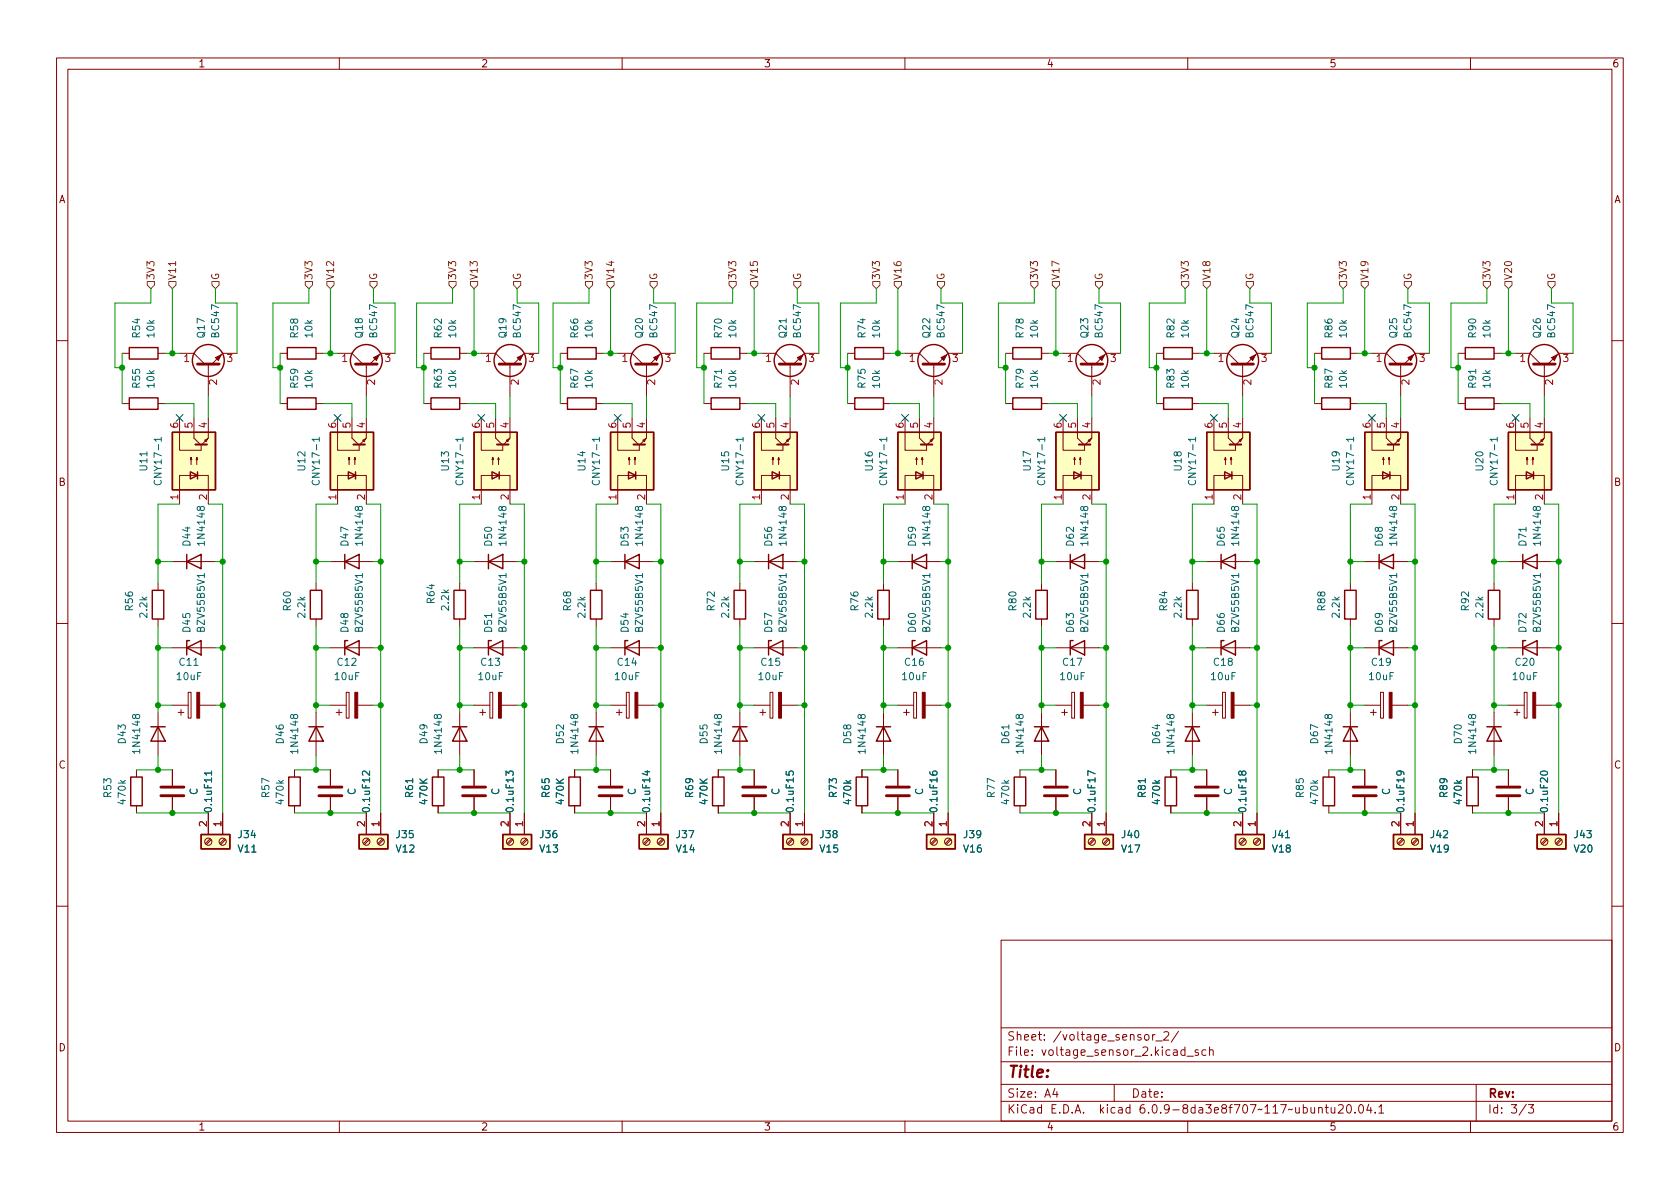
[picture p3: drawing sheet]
<svg xmlns="http://www.w3.org/2000/svg" width="297mm" height="210mm" viewBox="0 0 297 210" stroke-linecap="round" stroke-linejoin="round" font-family="sans-serif">
<defs><g id="words">
<text font-size="2.8" fill="#840000" x="178" y="190.6">Title:</text>
<g font-size="2.1" fill="#840000">
<text x="178" y="184">Sheet: /voltage_sensor_2/</text>
<text x="178" y="186.7">File: voltage_sensor_2.kicad_sch</text>
<text x="178" y="196.9">KiCad E.D.A. kicad 6.0.9-8da3e8f707~117~ubuntu20.04.1</text>
<text x="178" y="194.1">Size: A4</text>
<text x="200" y="194.1">Date:</text>
<text x="263" y="194.1">Rev:</text>
<text x="263" y="196.9">Id: 3/3</text>
</g>
<g font-size="1.8" fill="#840000">
<text x="35" y="11.9">1</text>
<text x="85" y="11.9">2</text>
<text x="135" y="11.9">3</text>
<text x="185" y="11.9">4</text>
<text x="235" y="11.9">5</text>
<text x="285" y="11.9">6</text>
<text x="10.3" y="35.9">A</text>
<text x="285.3" y="35.9">A</text>
<text x="10.3" y="85.9">B</text>
<text x="285.3" y="85.9">B</text>
<text x="10.3" y="135.9">C</text>
<text x="285.3" y="135.9">C</text>
<text x="10.3" y="185.9">D</text>
<text x="285.3" y="185.9">D</text>
<text x="35" y="199.9">1</text>
<text x="85" y="199.9">2</text>
<text x="135" y="199.9">3</text>
<text x="185" y="199.9">4</text>
<text x="235" y="199.9">5</text>
<text x="285" y="199.9">6</text>
</g>
<g font-size="1.8" fill="#725600">
<text x="27.3" y="49.6" transform="rotate(-90 27.3 49.6)">3V3</text>
<text x="31.1" y="49.6" transform="rotate(-90 31.1 49.6)">V11</text>
<text x="38.7" y="49.6" transform="rotate(-90 38.7 49.6)">G</text>
<text x="55.2" y="49.6" transform="rotate(-90 55.2 49.6)">3V3</text>
<text x="59.1" y="49.6" transform="rotate(-90 59.1 49.6)">V12</text>
<text x="66.7" y="49.6" transform="rotate(-90 66.7 49.6)">G</text>
<text x="80.6" y="49.6" transform="rotate(-90 80.6 49.6)">3V3</text>
<text x="84.5" y="49.6" transform="rotate(-90 84.5 49.6)">V13</text>
<text x="92.1" y="49.6" transform="rotate(-90 92.1 49.6)">G</text>
<text x="104.8" y="49.6" transform="rotate(-90 104.8 49.6)">3V3</text>
<text x="108.6" y="49.6" transform="rotate(-90 108.6 49.6)">V14</text>
<text x="116.2" y="49.6" transform="rotate(-90 116.2 49.6)">G</text>
<text x="130.2" y="49.6" transform="rotate(-90 130.2 49.6)">3V3</text>
<text x="134" y="49.6" transform="rotate(-90 134 49.6)">V15</text>
<text x="141.6" y="49.6" transform="rotate(-90 141.6 49.6)">G</text>
<text x="155.6" y="49.6" transform="rotate(-90 155.6 49.6)">3V3</text>
<text x="159.4" y="49.6" transform="rotate(-90 159.4 49.6)">V16</text>
<text x="167" y="49.6" transform="rotate(-90 167 49.6)">G</text>
<text x="183.5" y="49.6" transform="rotate(-90 183.5 49.6)">3V3</text>
<text x="187.3" y="49.6" transform="rotate(-90 187.3 49.6)">V17</text>
<text x="194.9" y="49.6" transform="rotate(-90 194.9 49.6)">G</text>
<text x="210.2" y="49.6" transform="rotate(-90 210.2 49.6)">3V3</text>
<text x="214" y="49.6" transform="rotate(-90 214 49.6)">V18</text>
<text x="221.6" y="49.6" transform="rotate(-90 221.6 49.6)">G</text>
<text x="238.1" y="49.6" transform="rotate(-90 238.1 49.6)">3V3</text>
<text x="241.9" y="49.6" transform="rotate(-90 241.9 49.6)">V19</text>
<text x="249.6" y="49.6" transform="rotate(-90 249.6 49.6)">G</text>
<text x="263.5" y="49.6" transform="rotate(-90 263.5 49.6)">3V3</text>
<text x="267.3" y="49.6" transform="rotate(-90 267.3 49.6)">V20</text>
<text x="275" y="49.6" transform="rotate(-90 275 49.6)">G</text>
</g>
<g font-size="1.8" fill="#006464">
<text x="24.8" y="59.6" transform="rotate(-90 24.8 59.6)">R54</text>
<text x="27.3" y="59.6" transform="rotate(-90 27.3 59.6)">10k</text>
<text x="36.2" y="59.7" transform="rotate(-90 36.2 59.7)">Q17</text>
<text x="38.7" y="59.5" transform="rotate(-90 38.7 59.5)">BC547</text>
<text x="52.7" y="59.6" transform="rotate(-90 52.7 59.6)">R58</text>
<text x="55.2" y="59.6" transform="rotate(-90 55.2 59.6)">10k</text>
<text x="64.1" y="59.7" transform="rotate(-90 64.1 59.7)">Q18</text>
<text x="66.7" y="59.5" transform="rotate(-90 66.7 59.5)">BC547</text>
<text x="78.1" y="59.6" transform="rotate(-90 78.1 59.6)">R62</text>
<text x="80.6" y="59.6" transform="rotate(-90 80.6 59.6)">10k</text>
<text x="89.5" y="59.7" transform="rotate(-90 89.5 59.7)">Q19</text>
<text x="92.1" y="59.5" transform="rotate(-90 92.1 59.5)">BC547</text>
<text x="102.2" y="59.6" transform="rotate(-90 102.2 59.6)">R66</text>
<text x="104.8" y="59.6" transform="rotate(-90 104.8 59.6)">10k</text>
<text x="113.7" y="59.7" transform="rotate(-90 113.7 59.7)">Q20</text>
<text x="116.2" y="59.5" transform="rotate(-90 116.2 59.5)">BC547</text>
<text x="127.6" y="59.6" transform="rotate(-90 127.6 59.6)">R70</text>
<text x="130.2" y="59.6" transform="rotate(-90 130.2 59.6)">10k</text>
<text x="139.1" y="59.7" transform="rotate(-90 139.1 59.7)">Q21</text>
<text x="141.6" y="59.5" transform="rotate(-90 141.6 59.5)">BC547</text>
<text x="153" y="59.6" transform="rotate(-90 153 59.6)">R74</text>
<text x="155.6" y="59.6" transform="rotate(-90 155.6 59.6)">10k</text>
<text x="164.5" y="59.7" transform="rotate(-90 164.5 59.7)">Q22</text>
<text x="167" y="59.5" transform="rotate(-90 167 59.5)">BC547</text>
<text x="181" y="59.6" transform="rotate(-90 181 59.6)">R78</text>
<text x="183.5" y="59.6" transform="rotate(-90 183.5 59.6)">10k</text>
<text x="192.4" y="59.7" transform="rotate(-90 192.4 59.7)">Q23</text>
<text x="194.9" y="59.5" transform="rotate(-90 194.9 59.5)">BC547</text>
<text x="207.6" y="59.6" transform="rotate(-90 207.6 59.6)">R82</text>
<text x="210.2" y="59.6" transform="rotate(-90 210.2 59.6)">10k</text>
<text x="219.1" y="59.7" transform="rotate(-90 219.1 59.7)">Q24</text>
<text x="221.6" y="59.5" transform="rotate(-90 221.6 59.5)">BC547</text>
<text x="235.6" y="59.6" transform="rotate(-90 235.6 59.6)">R86</text>
<text x="238.1" y="59.6" transform="rotate(-90 238.1 59.6)">10k</text>
<text x="247" y="59.7" transform="rotate(-90 247 59.7)">Q25</text>
<text x="249.6" y="59.5" transform="rotate(-90 249.6 59.5)">BC547</text>
<text x="261" y="59.6" transform="rotate(-90 261 59.6)">R90</text>
<text x="263.5" y="59.6" transform="rotate(-90 263.5 59.6)">10k</text>
<text x="272.4" y="59.7" transform="rotate(-90 272.4 59.7)">Q26</text>
<text x="275" y="59.5" transform="rotate(-90 275 59.5)">BC547</text>
<text x="24.8" y="68.5" transform="rotate(-90 24.8 68.5)">R55</text>
<text x="27.3" y="68.5" transform="rotate(-90 27.3 68.5)">10k</text>
<text x="52.7" y="68.5" transform="rotate(-90 52.7 68.5)">R59</text>
<text x="55.2" y="68.5" transform="rotate(-90 55.2 68.5)">10k</text>
<text x="78.1" y="68.5" transform="rotate(-90 78.1 68.5)">R63</text>
<text x="80.6" y="68.5" transform="rotate(-90 80.6 68.5)">10k</text>
<text x="102.2" y="68.5" transform="rotate(-90 102.2 68.5)">R67</text>
<text x="104.8" y="68.5" transform="rotate(-90 104.8 68.5)">10k</text>
<text x="127.6" y="68.5" transform="rotate(-90 127.6 68.5)">R71</text>
<text x="130.2" y="68.5" transform="rotate(-90 130.2 68.5)">10k</text>
<text x="153" y="68.5" transform="rotate(-90 153 68.5)">R75</text>
<text x="155.6" y="68.5" transform="rotate(-90 155.6 68.5)">10k</text>
<text x="181" y="68.5" transform="rotate(-90 181 68.5)">R79</text>
<text x="183.5" y="68.5" transform="rotate(-90 183.5 68.5)">10k</text>
<text x="207.6" y="68.5" transform="rotate(-90 207.6 68.5)">R83</text>
<text x="210.2" y="68.5" transform="rotate(-90 210.2 68.5)">10k</text>
<text x="235.6" y="68.5" transform="rotate(-90 235.6 68.5)">R87</text>
<text x="238.1" y="68.5" transform="rotate(-90 238.1 68.5)">10k</text>
<text x="261" y="68.5" transform="rotate(-90 261 68.5)">R91</text>
<text x="263.5" y="68.5" transform="rotate(-90 263.5 68.5)">10k</text>
<text x="26" y="83.2" transform="rotate(-90 26 83.2)">U11</text>
<text x="54" y="83.2" transform="rotate(-90 54 83.2)">U12</text>
<text x="79.4" y="83.2" transform="rotate(-90 79.4 83.2)">U13</text>
<text x="103.5" y="83.2" transform="rotate(-90 103.5 83.2)">U14</text>
<text x="128.9" y="83.2" transform="rotate(-90 128.9 83.2)">U15</text>
<text x="154.3" y="83.2" transform="rotate(-90 154.3 83.2)">U16</text>
<text x="182.2" y="83.2" transform="rotate(-90 182.2 83.2)">U17</text>
<text x="208.9" y="83.2" transform="rotate(-90 208.9 83.2)">U18</text>
<text x="236.9" y="83.2" transform="rotate(-90 236.9 83.2)">U19</text>
<text x="262.3" y="83.2" transform="rotate(-90 262.3 83.2)">U20</text>
<text x="28.6" y="85.2" transform="rotate(-90 28.6 85.2)">CNY17-1</text>
<text x="56.5" y="85.2" transform="rotate(-90 56.5 85.2)">CNY17-1</text>
<text x="81.9" y="85.2" transform="rotate(-90 81.9 85.2)">CNY17-1</text>
<text x="106" y="85.2" transform="rotate(-90 106 85.2)">CNY17-1</text>
<text x="131.4" y="85.2" transform="rotate(-90 131.4 85.2)">CNY17-1</text>
<text x="156.8" y="85.2" transform="rotate(-90 156.8 85.2)">CNY17-1</text>
<text x="184.8" y="85.2" transform="rotate(-90 184.8 85.2)">CNY17-1</text>
<text x="211.5" y="85.2" transform="rotate(-90 211.5 85.2)">CNY17-1</text>
<text x="239.4" y="85.2" transform="rotate(-90 239.4 85.2)">CNY17-1</text>
<text x="264.8" y="85.2" transform="rotate(-90 264.8 85.2)">CNY17-1</text>
<text x="33.7" y="96.5" transform="rotate(-90 33.7 96.5)">D44</text>
<text x="36.2" y="96.1" transform="rotate(-90 36.2 96.1)">1N4148</text>
<text x="61.6" y="96.5" transform="rotate(-90 61.6 96.5)">D47</text>
<text x="64.1" y="96.1" transform="rotate(-90 64.1 96.1)">1N4148</text>
<text x="87" y="96.5" transform="rotate(-90 87 96.5)">D50</text>
<text x="89.5" y="96.1" transform="rotate(-90 89.5 96.1)">1N4148</text>
<text x="111.1" y="96.5" transform="rotate(-90 111.1 96.5)">D53</text>
<text x="113.7" y="96.1" transform="rotate(-90 113.7 96.1)">1N4148</text>
<text x="136.5" y="96.5" transform="rotate(-90 136.5 96.5)">D56</text>
<text x="139.1" y="96.1" transform="rotate(-90 139.1 96.1)">1N4148</text>
<text x="161.9" y="96.5" transform="rotate(-90 161.9 96.5)">D59</text>
<text x="164.5" y="96.1" transform="rotate(-90 164.5 96.1)">1N4148</text>
<text x="189.9" y="96.5" transform="rotate(-90 189.9 96.5)">D62</text>
<text x="192.4" y="96.1" transform="rotate(-90 192.4 96.1)">1N4148</text>
<text x="216.5" y="96.5" transform="rotate(-90 216.5 96.5)">D65</text>
<text x="219.1" y="96.1" transform="rotate(-90 219.1 96.1)">1N4148</text>
<text x="244.5" y="96.5" transform="rotate(-90 244.5 96.5)">D68</text>
<text x="247" y="96.1" transform="rotate(-90 247 96.1)">1N4148</text>
<text x="269.9" y="96.5" transform="rotate(-90 269.9 96.5)">D71</text>
<text x="272.4" y="96.1" transform="rotate(-90 272.4 96.1)">1N4148</text>
<text x="23.5" y="107.9" transform="rotate(-90 23.5 107.9)">R56</text>
<text x="51.4" y="107.9" transform="rotate(-90 51.4 107.9)">R60</text>
<text x="76.8" y="106.6" transform="rotate(-90 76.8 106.6)">R64</text>
<text x="79.4" y="107.8" transform="rotate(-90 79.4 107.8)">2.2k</text>
<text x="101" y="107.9" transform="rotate(-90 101 107.9)">R68</text>
<text x="126.4" y="107.9" transform="rotate(-90 126.4 107.9)">R72</text>
<text x="151.8" y="107.9" transform="rotate(-90 151.8 107.9)">R76</text>
<text x="179.7" y="107.9" transform="rotate(-90 179.7 107.9)">R80</text>
<text x="206.4" y="107.9" transform="rotate(-90 206.4 107.9)">R84</text>
<text x="234.3" y="107.9" transform="rotate(-90 234.3 107.9)">R88</text>
<text x="259.7" y="107.9" transform="rotate(-90 259.7 107.9)">R92</text>
<text x="26" y="109.1" transform="rotate(-90 26 109.1)">2.2k</text>
<text x="33.7" y="111.7" transform="rotate(-90 33.7 111.7)">D45</text>
<text x="36.2" y="111.5" transform="rotate(-90 36.2 111.5)">BZV55B5V1</text>
<text x="54" y="109.1" transform="rotate(-90 54 109.1)">2.2k</text>
<text x="61.6" y="111.7" transform="rotate(-90 61.6 111.7)">D48</text>
<text x="64.1" y="111.5" transform="rotate(-90 64.1 111.5)">BZV55B5V1</text>
<text x="87" y="111.7" transform="rotate(-90 87 111.7)">D51</text>
<text x="89.5" y="111.5" transform="rotate(-90 89.5 111.5)">BZV55B5V1</text>
<text x="103.5" y="109.1" transform="rotate(-90 103.5 109.1)">2.2k</text>
<text x="111.1" y="111.7" transform="rotate(-90 111.1 111.7)">D54</text>
<text x="113.7" y="111.5" transform="rotate(-90 113.7 111.5)">BZV55B5V1</text>
<text x="128.9" y="109.1" transform="rotate(-90 128.9 109.1)">2.2k</text>
<text x="136.5" y="111.7" transform="rotate(-90 136.5 111.7)">D57</text>
<text x="139.1" y="111.5" transform="rotate(-90 139.1 111.5)">BZV55B5V1</text>
<text x="154.3" y="109.1" transform="rotate(-90 154.3 109.1)">2.2k</text>
<text x="161.9" y="111.7" transform="rotate(-90 161.9 111.7)">D60</text>
<text x="164.5" y="111.5" transform="rotate(-90 164.5 111.5)">BZV55B5V1</text>
<text x="182.2" y="109.1" transform="rotate(-90 182.2 109.1)">2.2k</text>
<text x="189.9" y="111.7" transform="rotate(-90 189.9 111.7)">D63</text>
<text x="192.4" y="111.5" transform="rotate(-90 192.4 111.5)">BZV55B5V1</text>
<text x="208.9" y="109.1" transform="rotate(-90 208.9 109.1)">2.2k</text>
<text x="216.5" y="111.7" transform="rotate(-90 216.5 111.7)">D66</text>
<text x="219.1" y="111.5" transform="rotate(-90 219.1 111.5)">BZV55B5V1</text>
<text x="236.9" y="109.1" transform="rotate(-90 236.9 109.1)">2.2k</text>
<text x="244.5" y="111.7" transform="rotate(-90 244.5 111.7)">D69</text>
<text x="247" y="111.5" transform="rotate(-90 247 111.5)">BZV55B5V1</text>
<text x="262.3" y="109.1" transform="rotate(-90 262.3 109.1)">2.2k</text>
<text x="269.9" y="111.7" transform="rotate(-90 269.9 111.7)">D72</text>
<text x="272.4" y="111.5" transform="rotate(-90 272.4 111.5)">BZV55B5V1</text>
<text x="31.8" y="117.7">C11</text>
<text x="59.7" y="117.7">C12</text>
<text x="85.1" y="117.7">C13</text>
<text x="109.2" y="117.7">C14</text>
<text x="134.6" y="117.7">C15</text>
<text x="160" y="117.7">C16</text>
<text x="188" y="117.7">C17</text>
<text x="214.7" y="117.7">C18</text>
<text x="242.6" y="117.7">C19</text>
<text x="268" y="117.7">C20</text>
<text x="31.3" y="120.3">10uF</text>
<text x="59.3" y="120.3">10uF</text>
<text x="84.7" y="120.3">10uF</text>
<text x="108.8" y="120.3">10uF</text>
<text x="134.2" y="120.3">10uF</text>
<text x="159.6" y="120.3">10uF</text>
<text x="187.5" y="120.3">10uF</text>
<text x="214.2" y="120.3">10uF</text>
<text x="242.2" y="120.3">10uF</text>
<text x="267.6" y="120.3">10uF</text>
<text x="22.2" y="131.4" transform="rotate(-90 22.2 131.4)">D43</text>
<text x="50.2" y="131.4" transform="rotate(-90 50.2 131.4)">D46</text>
<text x="75.6" y="131.4" transform="rotate(-90 75.6 131.4)">D49</text>
<text x="99.7" y="131.4" transform="rotate(-90 99.7 131.4)">D52</text>
<text x="125.1" y="131.4" transform="rotate(-90 125.1 131.4)">D55</text>
<text x="150.5" y="131.4" transform="rotate(-90 150.5 131.4)">D58</text>
<text x="178.4" y="131.4" transform="rotate(-90 178.4 131.4)">D61</text>
<text x="205.1" y="131.4" transform="rotate(-90 205.1 131.4)">D64</text>
<text x="233" y="131.4" transform="rotate(-90 233 131.4)">D67</text>
<text x="258.4" y="131.4" transform="rotate(-90 258.4 131.4)">D70</text>
<text x="24.8" y="132.9" transform="rotate(-90 24.8 132.9)">1N4148</text>
<text x="52.7" y="132.9" transform="rotate(-90 52.7 132.9)">1N4148</text>
<text x="78.1" y="132.9" transform="rotate(-90 78.1 132.9)">1N4148</text>
<text x="102.2" y="132.9" transform="rotate(-90 102.2 132.9)">1N4148</text>
<text x="127.6" y="132.9" transform="rotate(-90 127.6 132.9)">1N4148</text>
<text x="153" y="132.9" transform="rotate(-90 153 132.9)">1N4148</text>
<text x="181" y="132.9" transform="rotate(-90 181 132.9)">1N4148</text>
<text x="207.6" y="132.9" transform="rotate(-90 207.6 132.9)">1N4148</text>
<text x="235.6" y="132.9" transform="rotate(-90 235.6 132.9)">1N4148</text>
<text x="261" y="132.9" transform="rotate(-90 261 132.9)">1N4148</text>
<text x="19.7" y="140.9" transform="rotate(-90 19.7 140.9)">R53</text>
<text x="22.2" y="142" transform="rotate(-90 22.2 142)">470k</text>
<text x="34.9" y="140.6" transform="rotate(-90 34.9 140.6)">C</text>
<text x="37.5" y="143.2" transform="rotate(-90 37.5 143.2)">0.1uF11</text>
<text x="47.6" y="140.9" transform="rotate(-90 47.6 140.9)">R57</text>
<text x="50.2" y="142" transform="rotate(-90 50.2 142)">470k</text>
<text x="62.9" y="140.6" transform="rotate(-90 62.9 140.6)">C</text>
<text x="65.4" y="143.2" transform="rotate(-90 65.4 143.2)">0.1uF12</text>
<text x="73" y="140.9" transform="rotate(-90 73 140.9)">R61</text>
<text x="75.6" y="142.1" transform="rotate(-90 75.6 142.1)">470K</text>
<text x="88.3" y="140.6" transform="rotate(-90 88.3 140.6)">C</text>
<text x="90.8" y="143.2" transform="rotate(-90 90.8 143.2)">0.1uF13</text>
<text x="97.2" y="140.9" transform="rotate(-90 97.2 140.9)">R65</text>
<text x="99.7" y="142.1" transform="rotate(-90 99.7 142.1)">470K</text>
<text x="112.4" y="140.6" transform="rotate(-90 112.4 140.6)">C</text>
<text x="114.9" y="143.2" transform="rotate(-90 114.9 143.2)">0.1uF14</text>
<text x="122.6" y="140.9" transform="rotate(-90 122.6 140.9)">R69</text>
<text x="125.1" y="142.1" transform="rotate(-90 125.1 142.1)">470K</text>
<text x="137.8" y="140.6" transform="rotate(-90 137.8 140.6)">C</text>
<text x="140.3" y="143.2" transform="rotate(-90 140.3 143.2)">0.1uF15</text>
<text x="148" y="140.9" transform="rotate(-90 148 140.9)">R73</text>
<text x="150.5" y="142" transform="rotate(-90 150.5 142)">470k</text>
<text x="163.2" y="140.6" transform="rotate(-90 163.2 140.6)">C</text>
<text x="165.7" y="143.2" transform="rotate(-90 165.7 143.2)">0.1uF16</text>
<text x="175.9" y="140.9" transform="rotate(-90 175.9 140.9)">R77</text>
<text x="178.4" y="142" transform="rotate(-90 178.4 142)">470k</text>
<text x="191.1" y="140.6" transform="rotate(-90 191.1 140.6)">C</text>
<text x="193.7" y="143.2" transform="rotate(-90 193.7 143.2)">0.1uF17</text>
<text x="202.6" y="140.9" transform="rotate(-90 202.6 140.9)">R81</text>
<text x="205.1" y="142" transform="rotate(-90 205.1 142)">470k</text>
<text x="217.8" y="140.6" transform="rotate(-90 217.8 140.6)">C</text>
<text x="220.3" y="143.2" transform="rotate(-90 220.3 143.2)">0.1uF18</text>
<text x="230.5" y="140.9" transform="rotate(-90 230.5 140.9)">R85</text>
<text x="233" y="142" transform="rotate(-90 233 142)">470k</text>
<text x="245.7" y="140.6" transform="rotate(-90 245.7 140.6)">C</text>
<text x="248.3" y="143.2" transform="rotate(-90 248.3 143.2)">0.1uF19</text>
<text x="255.9" y="140.9" transform="rotate(-90 255.9 140.9)">R89</text>
<text x="258.4" y="142" transform="rotate(-90 258.4 142)">470k</text>
<text x="271.1" y="140.6" transform="rotate(-90 271.1 140.6)">C</text>
<text x="273.7" y="143.2" transform="rotate(-90 273.7 143.2)">0.1uF20</text>
<text x="42.2" y="148.2">J34</text>
<text x="70.1" y="148.2">J35</text>
<text x="95.5" y="148.2">J36</text>
<text x="119.7" y="148.2">J37</text>
<text x="145.1" y="148.2">J38</text>
<text x="170.5" y="148.2">J39</text>
<text x="198.4" y="148.2">J40</text>
<text x="225.1" y="148.2">J41</text>
<text x="253" y="148.2">J42</text>
<text x="278.4" y="148.2">J43</text>
<text x="42.2" y="150.7">V11</text>
<text x="70.1" y="150.7">V12</text>
<text x="95.5" y="150.7">V13</text>
<text x="119.6" y="150.7">V14</text>
<text x="145" y="150.7">V15</text>
<text x="170.4" y="150.7">V16</text>
<text x="198.4" y="150.7">V17</text>
<text x="225" y="150.7">V18</text>
<text x="253" y="150.7">V19</text>
<text x="278.4" y="150.7">V20</text>
</g>
<g font-size="1.8" fill="#a90000">
<text x="32.5" y="64">1</text>
<text x="40.1" y="64">3</text>
<text x="60.5" y="64">1</text>
<text x="68.1" y="64">3</text>
<text x="85.9" y="64">1</text>
<text x="93.5" y="64">3</text>
<text x="110" y="64">1</text>
<text x="117.6" y="64">3</text>
<text x="135.4" y="64">1</text>
<text x="143" y="64">3</text>
<text x="160.8" y="64">1</text>
<text x="168.4" y="64">3</text>
<text x="188.7" y="64">1</text>
<text x="196.4" y="64">3</text>
<text x="215.4" y="64">1</text>
<text x="223" y="64">3</text>
<text x="243.3" y="64">1</text>
<text x="251" y="64">3</text>
<text x="268.7" y="64">1</text>
<text x="276.4" y="64">3</text>
<text x="38.4" y="68.1" transform="rotate(-90 38.4 68.1)">2</text>
<text x="66.3" y="68.1" transform="rotate(-90 66.3 68.1)">2</text>
<text x="91.7" y="68.1" transform="rotate(-90 91.7 68.1)">2</text>
<text x="115.8" y="68.1" transform="rotate(-90 115.8 68.1)">2</text>
<text x="141.2" y="68.1" transform="rotate(-90 141.2 68.1)">2</text>
<text x="166.6" y="68.1" transform="rotate(-90 166.6 68.1)">2</text>
<text x="194.6" y="68.1" transform="rotate(-90 194.6 68.1)">2</text>
<text x="221.2" y="68.1" transform="rotate(-90 221.2 68.1)">2</text>
<text x="249.2" y="68.1" transform="rotate(-90 249.2 68.1)">2</text>
<text x="274.6" y="68.1" transform="rotate(-90 274.6 68.1)">2</text>
<text x="31.5" y="75.7" transform="rotate(-90 31.5 75.7)">6</text>
<text x="34" y="75.7" transform="rotate(-90 34 75.7)">5</text>
<text x="36.6" y="75.7" transform="rotate(-90 36.6 75.7)">4</text>
<text x="59.4" y="75.7" transform="rotate(-90 59.4 75.7)">6</text>
<text x="62" y="75.7" transform="rotate(-90 62 75.7)">5</text>
<text x="64.5" y="75.7" transform="rotate(-90 64.5 75.7)">4</text>
<text x="84.8" y="75.7" transform="rotate(-90 84.8 75.7)">6</text>
<text x="87.4" y="75.7" transform="rotate(-90 87.4 75.7)">5</text>
<text x="89.9" y="75.7" transform="rotate(-90 89.9 75.7)">4</text>
<text x="109" y="75.7" transform="rotate(-90 109 75.7)">6</text>
<text x="111.5" y="75.7" transform="rotate(-90 111.5 75.7)">5</text>
<text x="114" y="75.7" transform="rotate(-90 114 75.7)">4</text>
<text x="134.4" y="75.7" transform="rotate(-90 134.4 75.7)">6</text>
<text x="136.9" y="75.7" transform="rotate(-90 136.9 75.7)">5</text>
<text x="139.4" y="75.7" transform="rotate(-90 139.4 75.7)">4</text>
<text x="159.8" y="75.7" transform="rotate(-90 159.8 75.7)">6</text>
<text x="162.3" y="75.7" transform="rotate(-90 162.3 75.7)">5</text>
<text x="164.8" y="75.7" transform="rotate(-90 164.8 75.7)">4</text>
<text x="187.7" y="75.7" transform="rotate(-90 187.7 75.7)">6</text>
<text x="190.2" y="75.7" transform="rotate(-90 190.2 75.7)">5</text>
<text x="192.8" y="75.7" transform="rotate(-90 192.8 75.7)">4</text>
<text x="214.4" y="75.7" transform="rotate(-90 214.4 75.7)">6</text>
<text x="216.9" y="75.7" transform="rotate(-90 216.9 75.7)">5</text>
<text x="219.5" y="75.7" transform="rotate(-90 219.5 75.7)">4</text>
<text x="242.3" y="75.7" transform="rotate(-90 242.3 75.7)">6</text>
<text x="244.9" y="75.7" transform="rotate(-90 244.9 75.7)">5</text>
<text x="247.4" y="75.7" transform="rotate(-90 247.4 75.7)">4</text>
<text x="267.7" y="75.7" transform="rotate(-90 267.7 75.7)">6</text>
<text x="270.3" y="75.7" transform="rotate(-90 270.3 75.7)">5</text>
<text x="272.8" y="75.7" transform="rotate(-90 272.8 75.7)">4</text>
<text x="31.5" y="88.4" transform="rotate(-90 31.5 88.4)">1</text>
<text x="36.6" y="88.4" transform="rotate(-90 36.6 88.4)">2</text>
<text x="59.4" y="88.4" transform="rotate(-90 59.4 88.4)">1</text>
<text x="64.5" y="88.4" transform="rotate(-90 64.5 88.4)">2</text>
<text x="84.8" y="88.4" transform="rotate(-90 84.8 88.4)">1</text>
<text x="89.9" y="88.4" transform="rotate(-90 89.9 88.4)">2</text>
<text x="109" y="88.4" transform="rotate(-90 109 88.4)">1</text>
<text x="114" y="88.4" transform="rotate(-90 114 88.4)">2</text>
<text x="134.4" y="88.4" transform="rotate(-90 134.4 88.4)">1</text>
<text x="139.4" y="88.4" transform="rotate(-90 139.4 88.4)">2</text>
<text x="159.8" y="88.4" transform="rotate(-90 159.8 88.4)">1</text>
<text x="164.8" y="88.4" transform="rotate(-90 164.8 88.4)">2</text>
<text x="187.7" y="88.4" transform="rotate(-90 187.7 88.4)">1</text>
<text x="192.8" y="88.4" transform="rotate(-90 192.8 88.4)">2</text>
<text x="214.4" y="88.4" transform="rotate(-90 214.4 88.4)">1</text>
<text x="219.5" y="88.4" transform="rotate(-90 219.5 88.4)">2</text>
<text x="242.3" y="88.4" transform="rotate(-90 242.3 88.4)">1</text>
<text x="247.4" y="88.4" transform="rotate(-90 247.4 88.4)">2</text>
<text x="267.7" y="88.4" transform="rotate(-90 267.7 88.4)">1</text>
<text x="272.8" y="88.4" transform="rotate(-90 272.8 88.4)">2</text>
<text x="36.6" y="146.2" transform="rotate(-90 36.6 146.2)">2</text>
<text x="39.1" y="146.2" transform="rotate(-90 39.1 146.2)">1</text>
<text x="64.5" y="146.2" transform="rotate(-90 64.5 146.2)">2</text>
<text x="67.1" y="146.2" transform="rotate(-90 67.1 146.2)">1</text>
<text x="89.9" y="146.2" transform="rotate(-90 89.9 146.2)">2</text>
<text x="92.5" y="146.2" transform="rotate(-90 92.5 146.2)">1</text>
<text x="114" y="146.2" transform="rotate(-90 114 146.2)">2</text>
<text x="116.6" y="146.2" transform="rotate(-90 116.6 146.2)">1</text>
<text x="139.4" y="146.2" transform="rotate(-90 139.4 146.2)">2</text>
<text x="142" y="146.2" transform="rotate(-90 142 146.2)">1</text>
<text x="164.8" y="146.2" transform="rotate(-90 164.8 146.2)">2</text>
<text x="167.4" y="146.2" transform="rotate(-90 167.4 146.2)">1</text>
<text x="192.8" y="146.2" transform="rotate(-90 192.8 146.2)">2</text>
<text x="195.3" y="146.2" transform="rotate(-90 195.3 146.2)">1</text>
<text x="219.5" y="146.2" transform="rotate(-90 219.5 146.2)">2</text>
<text x="222" y="146.2" transform="rotate(-90 222 146.2)">1</text>
<text x="247.4" y="146.2" transform="rotate(-90 247.4 146.2)">2</text>
<text x="249.9" y="146.2" transform="rotate(-90 249.9 146.2)">1</text>
<text x="272.8" y="146.2" transform="rotate(-90 272.8 146.2)">2</text>
<text x="275.3" y="146.2" transform="rotate(-90 275.3 146.2)">1</text>
</g>
</g></defs>
<g fill="none" stroke="#840000" stroke-width=".18">
<path d="M10 10.2h277v190.1h-277zM12 12.2h273v186.1h-273zM60 10.2v2M110 10.2v2M160 10.2v2M210 10.2v2M260 10.2v2M10 60.2h2M21.6 62.5h1.3M21.6 71.4h1.3M27.9 62.5h1.3M27.9 71.4h1.3"/>
<path d="M31.7 73.9v5.7h3.9v-1M31.7 62.5h2.6l1.9 1.9M34.3 73.9v3.6l1.1 1.1M36.2 77.8l.5-.2-.3 .5zM36.8 64.4v5.7M36.8 73.9v3.6l-1.1 1.1M41.9 62.5h-2.5l-1.9 1.9M49.5 62.5h1.3M49.5 71.4h1.3M55.9 62.5h1.2M55.9 71.4h1.2M59.7 73.9v5.7h3.8v-1"/>
<path d="M59.7 62.5h2.5l1.9 1.9M62.2 73.9v3.6l1.2 1.1M64.1 77.8l.5-.2-.2 .5zM64.8 64.4v5.7M64.8 73.9v3.6l-1.2 1.1M69.8 62.5h-2.5l-1.9 1.9M74.9 62.5h1.3M74.9 71.4h1.3M81.3 62.5h1.2M81.3 71.4h1.2M85.1 73.9v5.7h3.8v-1M85.1 62.5h2.5l1.9 1.9"/>
<path d="M87.6 73.9v3.6l1.2 1.1M89.5 77.8l.5-.2-.2 .5zM90.2 64.4v5.7M90.2 73.9v3.6l-1.2 1.1M95.2 62.5h-2.5l-1.9 1.9M99.1 62.5h1.2M99.1 71.4h1.2M105.4 62.5h1.3M105.4 71.4h1.3M109.2 73.9v5.7h3.8v-1M109.2 62.5h2.6l1.9 1.9M111.8 73.9v3.6l1.1 1.1"/>
<path d="M113.7 77.8l.5-.2-.3 .5zM114.3 64.4v5.7M114.3 73.9v3.6l-1.1 1.1M119.4 62.5h-2.6l-1.9 1.9M124.5 62.5h1.2M124.5 71.4h1.2M130.8 62.5h1.3M130.8 71.4h1.3M134.6 73.9v5.7h3.8v-1M134.6 62.5h2.6l1.9 1.9M137.2 73.9v3.6l1.1 1.1M139.1 77.8l.5-.2-.3 .5z"/>
<path d="M139.7 64.4v5.7M139.7 73.9v3.6l-1.1 1.1M144.8 62.5h-2.6l-1.9 1.9M149.9 62.5h1.2M149.9 71.4h1.2M156.2 62.5h1.3M156.2 71.4h1.3M160 73.9v5.7h3.8v-1M160 62.5h2.6l1.9 1.9M162.6 73.9v3.6l1.1 1.1M164.5 77.8l.5-.2-.3 .5zM165.1 64.4v5.7"/>
<path d="M165.1 73.9v3.6l-1.1 1.1M170.2 62.5h-2.6l-1.9 1.9M177.8 62.5h1.3M177.8 71.4h1.3M184.1 62.5h1.3M184.1 71.4h1.3M188 73.9v5.7h3.8v-1M188 62.5h2.5l1.9 1.9M190.5 73.9v3.6l1.1 1.1M192.4 77.8l.5-.2-.2 .5zM193 64.4v5.7M193 73.9v3.6l-1.1 1.1"/>
<path d="M198.1 62.5h-2.5l-1.9 1.9M204.5 62.5h1.2M204.5 71.4h1.2M210.8 62.5h1.3M210.8 71.4h1.3M214.6 73.9v5.7h3.8v-1M214.6 62.5h2.6l1.9 1.9M217.2 73.9v3.6l1.1 1.1M219.1 77.8l.5-.2-.3 .5zM219.7 64.4v5.7M219.7 73.9v3.6l-1.1 1.1M224.8 62.5h-2.6l-1.9 1.9"/>
<path d="M232.4 62.5h1.3M232.4 71.4h1.3M238.8 62.5h1.2M238.8 71.4h1.2M242.6 73.9v5.7h3.8v-1M242.6 62.5h2.5l1.9 1.9M245.1 73.9v3.6l1.2 1.1M247 77.8l.5-.2-.2 .5zM247.6 73.9v3.6l-1.1 1.1M247.6 64.4v5.7M252.7 62.5h-2.5l-1.9 1.9M257.8 62.5h1.3"/>
<path d="M257.8 71.4h1.3M264.2 62.5h1.2M264.2 71.4h1.2M268 73.9v5.7h3.8v-1M268 62.5h2.5l1.9 1.9M270.5 73.9v3.6l1.2 1.1M272.4 77.8l.5-.2-.2 .5zM273 73.9v3.6l-1.1 1.1M273 64.4v5.7M278.1 62.5h-2.5l-1.9 1.9M285 60.2h2M30.5 99.3h7.6"/>
<path d="M33.8 80.9l-.1 .4h.2l-.1-.4v1.3M34.8 80.9l-.1 .4h.2l-.1-.4v1.3M34.9 84.1h1.9v5M35.1 84.1h-3.4v5M58.4 99.3h7.6M61.7 80.9l-.1 .4h.2l-.1-.4v1.3M62.7 80.9l-.1 .4h.3l-.2-.4v1.3M62.9 84.1h1.9v5M63 84.1h-3.3v5M83.8 99.3h7.6M87.1 80.9l-.1 .4h.2l-.1-.4v1.3M88.1 80.9l-.1 .4h.3l-.2-.4v1.3"/>
<path d="M88.3 84.1h1.9v5M88.4 84.1h-3.3v5M107.9 99.3h7.7M111.3 80.9l-.2 .4h.3l-.1-.4v1.3M112.3 80.9l-.2 .4h.3l-.1-.4v1.3M112.4 84.1h1.9v5M112.5 84.1h-3.3v5M133.3 99.3h7.7M136.7 80.9l-.2 .4h.3l-.1-.4v1.3M137.7 80.9l-.2 .4h.3l-.1-.4v1.3M137.8 84.1h1.9v5M137.9 84.1h-3.3v5"/>
<path d="M158.7 99.3h7.7M162.1 80.9l-.2 .4h.3l-.1-.4v1.3M163.1 80.9l-.2 .4h.3l-.1-.4v1.3M163.2 84.1h1.9v5M163.3 84.1h-3.3v5M186.7 99.3h7.6M190 80.9l-.1 .4h.2l-.1-.4v1.3M191 80.9l-.1 .4h.2l-.1-.4v1.3M191.1 84.1h1.9v5M191.3 84.1h-3.3v5M213.4 99.3h7.6M216.7 80.9l-.2 .4h.3l-.1-.4v1.3"/>
<path d="M217.7 80.9l-.1 .4h.2l-.1-.4v1.3M217.8 84.1h1.9v5M217.9 84.1h-3.3v5M241.3 99.3h7.6M244.6 80.9l-.1 .4h.2l-.1-.4v1.3M245.6 80.9l-.1 .4h.2l-.1-.4v1.3M245.7 84.1h1.9v5M245.9 84.1h-3.3v5M266.7 99.3h7.6M270 80.9l-.1 .4h.2l-.1-.4v1.3M271 80.9l-.1 .4h.2l-.1-.4v1.3M271.1 84.1h1.9v5"/>
<path d="M271.3 84.1h-3.3v5M10 110.2h2M27.9 103.1v1.3M27.9 109.5v1.2M30.5 114.5h7.6M55.9 103.1v1.3M55.9 109.5v1.2M58.4 114.5h7.6M81.3 103.1v1.3M81.3 109.5v1.2M83.8 114.5h7.6M105.4 103.1v1.3"/>
<path d="M105.4 109.5v1.2M107.9 114.5h7.7M130.8 103.1v1.3M130.8 109.5v1.2M133.3 114.5h7.7M156.2 103.1v1.3M156.2 109.5v1.2M158.7 114.5h7.7M184.1 103.1v1.3M184.1 109.5v1.2M186.7 114.5h7.6M210.8 103.1v1.3"/>
<path d="M210.8 109.5v1.2M213.4 114.5h7.6M238.8 103.1v1.3M238.8 109.5v1.2M241.3 114.5h7.6M264.2 103.1v1.3M264.2 109.5v1.2M266.7 114.5h7.6M285 110.2h2M24.1 136.1v1.3M27.9 126v7.6M30.5 124.7h2.8"/>
<path d="M30.5 136.1v2.8M31.5 126h1M32 125.5v1M33.3 122.4h.5v4.6h-.5zM35.3 124.7h2.8M52.1 136.1v1.3M55.9 126v7.6M58.4 124.7h2.8M58.4 136.1v2.8M59.4 126h1.1M59.9 125.5v1M61.2 122.4h.5v4.6h-.5z"/>
<path d="M63.2 124.7h2.8M77.5 136.1v1.3M81.3 126v7.6M83.8 124.7h2.8M83.8 136.1v2.8M84.8 126h1.1M85.3 125.5v1M86.6 122.4h.5v4.6h-.5zM88.6 124.7h2.8M101.6 136.1v1.3M105.4 126v7.6M107.9 124.7h2.8"/>
<path d="M107.9 136.1v2.8M109 126h1M109.5 125.5v1M110.7 122.4h.6v4.6h-.6zM112.8 124.7h2.8M127 136.1v1.3M130.8 126v7.6M133.3 124.7h2.8M133.3 136.1v2.8M134.4 126h1M134.9 125.5v1M136.1 122.4h.6v4.6h-.6z"/>
<path d="M138.2 124.7h2.8M152.4 136.1v1.3M156.2 126v7.6M158.7 124.7h2.8M158.7 136.1v2.8M159.8 126h1M160.3 125.5v1M161.5 122.4h.6v4.6h-.6zM163.6 124.7h2.8M180.3 136.1v1.3M184.1 126v7.6M186.7 124.7h2.8"/>
<path d="M186.7 136.1v2.8M187.7 126h1M188.2 125.5v1M189.5 122.4h.5v4.6h-.5zM191.5 124.7h2.8M207 136.1v1.3M210.8 126v7.6M213.4 124.7h2.8M213.4 136.1v2.8M214.4 126h1M214.9 125.5v1M216.2 122.4h.5v4.6h-.5z"/>
<path d="M218.2 124.7h2.8M234.9 136.1v1.3M238.8 126v7.6M241.3 124.7h2.8M241.3 136.1v2.8M242.3 126h1M242.8 125.5v1M244.1 122.4h.5v4.6h-.5zM246.1 124.7h2.8M260.3 136.1v1.3M264.2 126v7.6M266.7 124.7h2.8"/>
<path d="M266.7 136.1v2.8M267.7 126h1M268.2 125.5v1M269.5 122.4h.5v4.6h-.5zM271.5 124.7h2.8M24.1 142.5v1.3M30.5 141v2.8M36.8 143.8v3.8M37.2 148.3l-.9 .9M37.3 148.5l-.8 .8M39.4 143.8v3.8M39.7 148.3l-.8 .9"/>
<path d="M39.9 148.5l-.9 .8M52.1 142.5v1.3M58.4 141v2.8M64.8 143.8v3.8M65.1 148.3l-.8 .9M65.3 148.5l-.9 .8M67.3 143.8v3.8M67.6 148.3l-.8 .9M67.8 148.5l-.8 .8M77.5 142.5v1.3M83.8 141v2.8M90.2 143.8v3.8"/>
<path d="M90.5 148.3l-.8 .9M90.7 148.5l-.9 .8M92.7 143.8v3.8M93 148.3l-.8 .9M93.2 148.5l-.8 .8M101.6 142.5v1.3M107.9 141v2.8M114.3 143.8v3.8M114.6 148.3l-.8 .9M114.8 148.5l-.8 .8M116.8 143.8v3.8M117.2 148.3l-.9 .9"/>
<path d="M117.3 148.5l-.8 .8M127 142.5v1.3M133.3 141v2.8M139.7 143.8v3.8M140 148.3l-.8 .9M140.2 148.5l-.8 .8M142.2 143.8v3.8M142.6 148.3l-.9 .9M142.7 148.5l-.8 .8M152.4 142.5v1.3M158.7 141v2.8M165.1 143.8v3.8"/>
<path d="M165.4 148.3l-.8 .9M165.6 148.5l-.8 .8M167.6 143.8v3.8M168 148.3l-.9 .9M168.1 148.5l-.8 .8M180.3 142.5v1.3M186.7 141v2.8M193 143.8v3.8M193.4 148.3l-.9 .9M193.5 148.5l-.8 .8M195.6 143.8v3.8M195.9 148.3l-.8 .9"/>
<path d="M196.1 148.5l-.9 .8M207 142.5v1.3M213.4 141v2.8M219.7 143.8v3.8M220 148.3l-.8 .9M220.2 148.5l-.8 .8M222.2 143.8v3.8M222.6 148.3l-.9 .9M222.8 148.5l-.9 .8M234.9 142.5v1.3M241.3 141v2.8M247.6 143.8v3.8"/>
<path d="M248 148.3l-.9 .9M248.2 148.5l-.9 .8M250.2 143.8v3.8M250.5 148.3l-.8 .9M250.7 148.5l-.8 .8M260.3 142.5v1.3M266.7 141v2.8M273 143.8v3.8M273.4 148.3l-.9 .9M273.6 148.5l-.9 .8M275.6 143.8v3.8M275.9 148.3l-.8 .9"/>
<path d="M276.1 148.5l-.8 .8M10 160.2h2M177 166.3h108v32h-108zM285 160.2h2M60 198.3v2M110 198.3v2M160 198.3v2M177 194.8h108M177 191.8h108M177 187.8h108M177 181.8h108M186.5 192.5l-.4 1h1"/>
<path d="M186.9 193v1M197 191.8v3M202.4 183.1l.2-.2 .5 .2v.5l-.1 .3h-.4l-.2-.1zM203.8 182.9v1M204.2 182.9l-.3 .1-.1 .2M204.4 184.1h1.1M205.8 182.6l.6-.2 .2 .2v.3l-.9 1h.9M208.4 182.4l-1.3 1.9M209.5 185.7l-.4-.1-.3 .3v.4l.1 .3h.6M209.5 185.1v1.5M209.9 186.8h1.1M210 198.3v2"/>
<path d="M211.9 185.7l-.4-.1-.2 .2 .1 .3 .5 .1v.4h-.6M213.2 185.7l-.4-.1-.3 .3v.4l.1 .3h.6M213.9 185.8l.2-.2 .3 .1 .1 .9M213.9 185.1v1.5M233.1 196l.3-.2 .3 .1 .1 .9M233.1 195.8v1M234.3 195.8h.6M234.5 195.3v1.3l.4 .2M235.4 195.8v1h.4l.2-.1M236 195.8v1M236.6 195.5l.6-.2 .2 .2 .1 .3-.9 1h.9M238.3 195.4l.1-.1a.81 .81 0 0 1 .6 .7 .81 .81 0 0 1-.3 .8h-.1a.81 .81 0 0 1-.6-.6 .81 .81 0 0 1 .3-.8z"/>
<path d="M239.6 196.7v.1M240.4 195.4l.2-.1a.81 .81 0 0 1 .6 .7 .81 .81 0 0 1-.3 .8h-.2a.81 .81 0 0 1-.6-.6 .81 .81 0 0 1 .3-.8zM242 195.3l-.4 1h1M242.4 195.8v1M243.1 196.7v.1M243.8 195.8l.4-.5v1.5M243.8 196.8h.8M260 198.3v2M261 191.8v6.5M269.9 195.3l-1.3 1.9M270.2 195.3h1l-.6 .6 .5 .1v.7l-.2 .1h-.5l-.2-.1"/>
<circle cx="36.8" cy="148.8" r=".63"/>
<circle cx="39.4" cy="148.8" r=".63"/>
<circle cx="64.8" cy="148.8" r=".63"/>
<circle cx="67.3" cy="148.8" r=".63"/>
<circle cx="90.2" cy="148.8" r=".63"/>
<circle cx="92.7" cy="148.8" r=".63"/>
<circle cx="114.3" cy="148.8" r=".63"/>
<circle cx="116.8" cy="148.8" r=".63"/>
<circle cx="139.7" cy="148.8" r=".63"/>
<circle cx="142.2" cy="148.8" r=".63"/>
<circle cx="165.1" cy="148.8" r=".63"/>
<circle cx="167.6" cy="148.8" r=".63"/>
<circle cx="193" cy="148.8" r=".63"/>
<circle cx="195.6" cy="148.8" r=".63"/>
<circle cx="219.7" cy="148.8" r=".63"/>
<circle cx="222.2" cy="148.8" r=".63"/>
<circle cx="247.6" cy="148.8" r=".63"/>
<circle cx="250.2" cy="148.8" r=".63"/>
<circle cx="273" cy="148.8" r=".63"/>
<circle cx="275.6" cy="148.8" r=".63"/>
</g>
<g fill="none" stroke="#840000" stroke-width=".25">
<path d="M22.9 61.5h5v2h-5zM22.9 70.4h5v2h-5zM30.5 76.4h7.6v10.2h-7.6zM50.8 70.4h5.1v2h-5.1zM50.8 61.5h5.1v2h-5.1zM58.4 76.4h7.6v10.2h-7.6zM76.2 70.4h5.1v2h-5.1zM76.2 61.5h5.1v2h-5.1zM83.8 76.4h7.6v10.2h-7.6zM100.3 61.5h5.1v2h-5.1zM100.3 70.4h5.1v2h-5.1zM107.9 76.4h7.7v10.2h-7.7z"/>
<path d="M125.7 70.4h5.1v2h-5.1zM125.7 61.5h5.1v2h-5.1zM133.3 76.4h7.7v10.2h-7.7zM151.1 61.5h5.1v2h-5.1zM151.1 70.4h5.1v2h-5.1zM158.7 76.4h7.7v10.2h-7.7zM179.1 70.4h5v2h-5zM179.1 61.5h5v2h-5zM186.7 76.4h7.6v10.2h-7.6zM205.7 61.5h5.1v2h-5.1zM205.7 70.4h5.1v2h-5.1zM213.4 76.4h7.6v10.2h-7.6z"/>
<path d="M233.7 70.4h5.1v2h-5.1zM233.7 61.5h5.1v2h-5.1zM241.3 76.4h7.6v10.2h-7.6zM259.1 61.5h5.1v2h-5.1zM259.1 70.4h5.1v2h-5.1zM266.7 76.4h7.6v10.2h-7.6zM33 99.3l2.6-1.3v2.6zM33 98v2.6M33.7 83.4l1.2 .7-1.2 .6zM34.9 83.4v1.3M61 99.3l2.5-1.3v2.6zM61 98v2.6"/>
<path d="M61.6 83.4l1.3 .7-1.3 .6zM62.9 83.4v1.3M86.4 99.3l2.5-1.3v2.6zM86.4 98v2.6M87 83.4l1.3 .7-1.3 .6zM88.3 83.4v1.3M110.5 99.3l2.5-1.3v2.6zM110.5 98v2.6M111.1 83.4l1.3 .7-1.3 .6zM112.4 83.4v1.3M135.9 99.3l2.5-1.3v2.6zM135.9 98v2.6"/>
<path d="M136.5 83.4l1.3 .7-1.3 .6zM137.8 83.4v1.3M161.3 99.3l2.5-1.3v2.6zM161.3 98v2.6M161.9 83.4l1.3 .7-1.3 .6zM163.2 83.4v1.3M189.2 99.3l2.6-1.3v2.6zM189.2 98v2.6M189.9 83.4l1.2 .7-1.2 .6zM191.1 83.4v1.3M215.9 99.3l2.5-1.3v2.6zM215.9 98v2.6"/>
<path d="M216.5 83.4l1.3 .7-1.3 .6zM217.8 83.4v1.3M243.8 99.3l2.6-1.3v2.6zM243.8 98v2.6M244.5 83.4l1.2 .7-1.2 .6zM245.7 83.4v1.3M269.2 99.3l2.6-1.3v2.6zM269.2 98v2.6M269.9 83.4l1.2 .7-1.2 .6zM271.1 83.4v1.3M26.9 104.4h2.1v5.1h-2.1zM33 114.5l2.6-1.2v2.5z"/>
<path d="M33.5 113.3h-.5v2.5M54.9 104.4h2v5.1h-2zM61 114.5l2.5-1.2v2.5zM61.5 113.3h-.5v2.5M80.3 104.4h2v5.1h-2zM86.4 114.5l2.5-1.2v2.5zM86.9 113.3h-.5v2.5M104.4 104.4h2v5.1h-2zM110.5 114.5l2.5-1.2v2.5zM111 113.3h-.5v2.5M129.8 104.4h2v5.1h-2zM135.9 114.5l2.5-1.2v2.5z"/>
<path d="M136.4 113.3h-.5v2.5M155.2 104.4h2v5.1h-2zM161.3 114.5l2.5-1.2v2.5zM161.8 113.3h-.5v2.5M183.1 104.4h2.1v5.1h-2.1zM189.2 114.5l2.6-1.2v2.5zM189.7 113.3h-.5v2.5M209.8 104.4h2v5.1h-2zM215.9 114.5l2.5-1.2v2.5zM216.4 113.3h-.5v2.5M237.7 104.4h2.1v5.1h-2.1zM243.8 114.5l2.6-1.2v2.5z"/>
<path d="M244.3 113.3h-.5v2.5M263.1 104.4h2.1v5.1h-2.1zM269.2 114.5l2.6-1.2v2.5zM269.7 113.3h-.5v2.5M23.1 137.4h2v5.1h-2zM26.7 128.5h2.5M27.9 128.5l1.3 2.6h-2.5zM51.1 137.4h2v5.1h-2zM54.6 128.5h2.5M55.9 128.5l1.2 2.6h-2.5zM76.5 137.4h2v5.1h-2zM80 128.5h2.5"/>
<path d="M81.3 128.5l1.2 2.6h-2.5zM100.6 137.4h2v5.1h-2zM104.1 128.5h2.6M105.4 128.5l1.3 2.6h-2.6zM126 137.4h2v5.1h-2zM129.5 128.5h2.6M130.8 128.5l1.3 2.6h-2.6zM151.4 137.4h2v5.1h-2zM154.9 128.5h2.6M156.2 128.5l1.3 2.6h-2.6zM179.3 137.4h2.1v5.1h-2.1zM182.9 128.5h2.5"/>
<path d="M184.1 128.5l1.3 2.6h-2.5zM206 137.4h2v5.1h-2zM209.5 128.5h2.6M210.8 128.5l1.3 2.6h-2.6zM233.9 137.4h2.1v5.1h-2.1zM237.5 128.5h2.5M238.8 128.5l1.2 2.6h-2.5zM259.3 137.4h2.1v5.1h-2.1zM262.9 128.5h2.5M264.2 128.5l1.2 2.6h-2.5zM35.6 147.6h5v2.5h-5zM63.5 147.6h5.1v2.5h-5.1z"/>
<path d="M88.9 147.6h5.1v2.5h-5.1zM113 147.6h5.1v2.5h-5.1zM138.4 147.6h5.1v2.5h-5.1zM163.8 147.6h5.1v2.5h-5.1zM191.8 147.6h5v2.5h-5zM218.4 147.6h5.1v2.5h-5.1zM246.4 147.6h5.1v2.5h-5.1zM271.8 147.6h5.1v2.5h-5.1z"/>
<circle cx="36.8" cy="63.7" r="2.82"/>
<circle cx="64.8" cy="63.7" r="2.82"/>
<circle cx="90.2" cy="63.7" r="2.82"/>
<circle cx="114.3" cy="63.7" r="2.82"/>
<circle cx="139.7" cy="63.7" r="2.82"/>
<circle cx="165.1" cy="63.7" r="2.82"/>
<circle cx="193" cy="63.7" r="2.82"/>
<circle cx="219.7" cy="63.7" r="2.82"/>
<circle cx="247.6" cy="63.7" r="2.82"/>
<circle cx="273" cy="63.7" r="2.82"/>
</g>
<g fill="none" stroke="#006464" stroke-width=".18">
<path d="M28.5 77.3v.8M56.5 77.3v.8M81.9 77.3v.8M106 77.3v.8M131.4 77.3v.8M156.8 77.3v.8M184.7 77.3v.8M211.4 77.3v.8M239.3 77.3v.8M264.7 77.3v.8M27.4 84.9a.6 .6 0 0 0 .4 .9 .6 .6 0 0 0 .7-.6l-.1-.3M55.3 84.9a.6 .6 0 0 0 .4 .9 .6 .6 0 0 0 .8-.6l-.2-.3"/>
<path d="M80.7 84.9a.6 .6 0 0 0 .4 .9 .6 .6 0 0 0 .8-.6l-.2-.3M104.8 84.9a.6 .6 0 0 0 .5 .9 .6 .6 0 0 0 .7-.6l-.1-.3M130.2 84.9a.6 .6 0 0 0 .5 .9 .6 .6 0 0 0 .7-.6l-.1-.3M155.6 84.9a.6 .6 0 0 0 .5 .9 .6 .6 0 0 0 .7-.6l-.1-.3M183.6 84.9a.6 .6 0 0 0 .4 .9 .6 .6 0 0 0 .7-.6l-.1-.3M210.2 84.9a.6 .6 0 0 0 .5 .9 .6 .6 0 0 0 .7-.6l-.1-.3M238.2 84.9a.6 .6 0 0 0 .4 .9 .6 .6 0 0 0 .7-.6l-.1-.3M263.6 84.9a.6 .6 0 0 0 .4 .9 .6 .6 0 0 0 .7-.6l-.1-.3M36.1 101.4v.7M64.1 101.4v.7M89.5 101.4v.7M113.6 101.4v.7"/>
<path d="M139 101.4v.7M164.4 101.4v.7M192.3 101.4v.7M219 101.4v.7M247 101.4v.7M272.4 101.4v.7M37.4 136.3v.8"/>
</g>
<g fill="#840000" stroke="#840000" stroke-width=".18">
<path d="M245.6 122.4h.5v4.6h-.5z"/>
<path d="M217.7 122.4h.5v4.6h-.5z"/>
<path d="M271 122.4h.5v4.6h-.5z"/>
<path d="M62.7 122.4h.5v4.6h-.5z"/>
<path d="M66 63.2l1.1-.5-.6 1z"/>
<path d="M221 63.2l1-.5-.5 1z"/>
<path d="M88.1 122.4h.5v4.6h-.5z"/>
<path d="M137.7 122.4h.5v4.6h-.5z"/>
<path d="M112.3 122.4h.5v4.6h-.5z"/>
<path d="M166.4 63.2l1-.5-.5 1z"/>
<path d="M141 63.2l1-.5-.5 1z"/>
<path d="M191 122.4h.5v4.6h-.5z"/>
<path d="M163.1 122.4h.5v4.6h-.5z"/>
<path d="M248.9 63.2l1-.5-.5 1z"/>
<path d="M274.3 63.2l1-.5-.5 1z"/>
<path d="M115.6 63.2l1-.5-.5 1z"/>
<path d="M194.3 63.2l1-.5-.5 1z"/>
<path d="M34.8 122.4h.5v4.6h-.5z"/>
<path d="M38.1 63.2l1-.5-.5 1z"/>
<path d="M91.4 63.2l1.1-.5-.6 1z"/>
</g>
<g fill="none" stroke="#840000" stroke-width=".51">
<path d="M34.9 64.4h3.8M62.9 64.4h3.8M88.3 64.4h3.8M112.4 64.4h3.8M137.8 64.4h3.8M163.2 64.4h3.8M191.1 64.4h3.8M217.8 64.4h3.8M245.7 64.4h3.9M271.1 64.4h3.9M28.4 139.2h4.1M56.4 139.2h4.1"/>
<path d="M81.8 139.2h4.1M105.9 139.2h4.1M131.3 139.2h4.1M156.7 139.2h4.1M184.7 139.2h4M211.3 139.2h4.1M239.3 139.2h4M264.7 139.2h4M28.4 140.7h4.1M56.4 140.7h4.1M81.8 140.7h4.1M105.9 140.7h4.1"/>
<path d="M131.3 140.7h4.1M156.7 140.7h4.1M184.7 140.7h4M211.3 140.7h4.1M239.3 140.7h4M264.7 140.7h4"/>
</g>
<g fill="#ffffc2" stroke="#ffffc2" stroke-width=".18">
<path d="M218.4 147.6h5.1v2.5h-5.1z"/>
<path d="M191.8 147.6h5v2.5h-5z"/>
<path d="M241.3 76.4h7.6v10.2h-7.6z"/>
<path d="M266.7 76.4h7.6v10.2h-7.6z"/>
<path d="M246.4 147.6h5.1v2.5h-5.1z"/>
<path d="M271.8 147.6h5.1v2.5h-5.1z"/>
<path d="M213.4 76.4h7.6v10.2h-7.6z"/>
<path d="M63.5 147.6h5.1v2.5h-5.1z"/>
<path d="M58.4 76.4h7.6v10.2h-7.6z"/>
<path d="M88.9 147.6h5.1v2.5h-5.1z"/>
<path d="M138.4 147.6h5.1v2.5h-5.1z"/>
<path d="M113 147.6h5.1v2.5h-5.1z"/>
<path d="M163.8 147.6h5.1v2.5h-5.1z"/>
<path d="M107.9 76.4h7.7v10.2h-7.7z"/>
<path d="M133.3 76.4h7.7v10.2h-7.7z"/>
<path d="M186.7 76.4h7.6v10.2h-7.6z"/>
<path d="M158.7 76.4h7.7v10.2h-7.7z"/>
<path d="M30.5 76.4h7.6v10.2h-7.6z"/>
<path d="M83.8 76.4h7.6v10.2h-7.6z"/>
<path d="M35.6 147.6h5v2.5h-5z"/>
</g>
<path d="M34.5 78.6h2.1M62.5 78.6h2M87.9 78.6h2M112 78.6h2M137.4 78.6h2M162.8 78.6h2M190.8 78.6h2M217.4 78.6h2.1M245.4 78.6h2M270.8 78.6h2" fill="none" stroke="#840000" stroke-width=".36"/>
<g fill="none" stroke="#725600" stroke-width=".18">
<path d="M26 49.8h1.3v.6l-.6 .6-.7-.6zM29.8 49.8h1.3v.6l-.6 .6-.7-.6zM37.5 49.8h1.2v.6l-.6 .6-.6-.6zM54 49.8h1.2v.6l-.6 .6-.6-.6zM57.8 49.8h1.3v.6l-.7 .6-.6-.6zM65.4 49.8h1.3v.6l-.7 .6-.6-.6zM79.4 49.8h1.2v.6l-.6 .6-.6-.6zM83.2 49.8h1.3v.6l-.7 .6-.6-.6zM90.8 49.8h1.3v.6l-.7 .6-.6-.6zM103.5 49.8h1.3v.6l-.7 .6-.6-.6zM107.3 49.8h1.3v.6l-.7 .6-.6-.6zM114.9 49.8h1.3v.6l-.6 .6-.7-.6z"/>
<path d="M128.9 49.8h1.3v.6l-.7 .6-.6-.6zM132.7 49.8h1.3v.6l-.7 .6-.6-.6zM140.3 49.8h1.3v.6l-.6 .6-.7-.6zM154.3 49.8h1.3v.6l-.7 .6-.6-.6zM158.1 49.8h1.3v.6l-.7 .6-.6-.6zM165.7 49.8h1.3v.6l-.6 .6-.7-.6zM182.2 49.8h1.3v.6l-.6 .6-.7-.6zM186.1 49.8h1.2v.6l-.6 .6-.6-.6zM193.7 49.8h1.2v.6l-.6 .6-.6-.6zM208.9 49.8h1.3v.6l-.7 .6-.6-.6zM212.7 49.8h1.3v.6l-.6 .6-.7-.6zM220.3 49.8h1.3v.6l-.6 .6-.7-.6z"/>
<path d="M236.9 49.8h1.2v.6l-.6 .6-.6-.6zM240.7 49.8h1.2v.6l-.6 .6-.6-.6zM248.3 49.8h1.3v.6l-.7 .6-.6-.6zM262.3 49.8h1.2v.6l-.6 .6-.6-.6zM266.1 49.8h1.2v.6l-.6 .6-.6-.6zM273.7 49.8h1.3v.6l-.7 .6-.6-.6z"/>
</g>
<g fill="none" stroke="#009600" stroke-width=".18">
<path d="M26.7 51v2.6h-6.4v11.4h1.3M30.5 51v11.5M38.1 51v2.6h3.8v8.9M54.6 51v2.6h-6.3v11.4h1.2M58.4 51v11.5M66 51v2.6h3.8v8.9M80 51v2.6h-6.3v11.4h1.2M83.8 51v11.5M91.4 51v2.6h3.8v8.9M104.1 51v2.6h-6.3v11.4h1.3M107.9 51v11.5M115.6 51v2.6h3.8v8.9"/>
<path d="M129.5 51v2.6h-6.3v11.4h1.3M133.3 51v11.5M141 51v2.6h3.8v8.9M154.9 51v2.6h-6.3v11.4h1.3M158.7 51v11.5M166.4 51v2.6h3.8v8.9M182.9 51v2.6h-6.4v11.4h1.3M186.7 51v11.5M194.3 51v2.6h3.8v8.9M209.5 51v2.6h-6.3v11.4h1.3M213.4 51v11.5M221 51v2.6h3.8v8.9"/>
<path d="M237.5 51v2.6h-6.4v11.4h1.3M241.3 51v11.5M248.9 51v2.6h3.8v8.9M262.9 51v2.6h-6.4v11.4h1.3M266.7 51v11.5M274.3 51v2.6h3.8v8.9M21.6 62.5v8.9M29.2 71.4h5.1v2.5M29.2 62.5h2.5M36.8 70.1v3.8M49.5 62.5v8.9M57.1 71.4h5.1v2.5"/>
<path d="M57.1 62.5h2.6M64.8 70.1v3.8M74.9 62.5v8.9M82.5 71.4h5.1v2.5M82.5 62.5h2.6M90.2 70.1v3.8M99.1 62.5v8.9M106.7 71.4h5.1v2.5M106.7 62.5h2.5M114.3 70.1v3.8M124.5 62.5v8.9M132.1 71.4h5.1v2.5"/>
<path d="M132.1 62.5h2.5M139.7 70.1v3.8M149.9 62.5v8.9M157.5 71.4h5.1v2.5M157.5 62.5h2.5M165.1 70.1v3.8M177.8 62.5v8.9M185.4 71.4h5.1v2.5M185.4 62.5h2.6M193 70.1v3.8M204.5 62.5v8.9M212.1 71.4h5.1v2.5"/>
<path d="M212.1 62.5h2.5M219.7 70.1v3.8M232.4 62.5v8.9M240 71.4h5.1v2.5M240 62.5h2.6M247.6 70.1v3.8M257.8 62.5v8.9M265.4 71.4h5.1v2.5M265.4 62.5h2.6M273 70.1v3.8M27.9 99.3h2.6M31.7 89.1h-3.8v14"/>
<path d="M36.8 89.1h2.6v54.7M38.1 99.3h1.3M55.9 99.3h2.5M59.7 89.1h-3.8v14M64.8 89.1h2.5v54.7M66 99.3h1.3M81.3 99.3h2.5M85.1 89.1h-3.8v14M90.2 89.1h2.5v54.7M91.4 99.3h1.3M105.4 99.3h2.5M109.2 89.1h-3.8v14"/>
<path d="M114.3 89.1h2.5v54.7M115.6 99.3h1.2M130.8 99.3h2.5M134.6 89.1h-3.8v14M139.7 89.1h2.5v54.7M141 99.3h1.2M156.2 99.3h2.5M160 89.1h-3.8v14M165.1 89.1h2.5v54.7M166.4 99.3h1.2M184.1 99.3h2.6M188 89.1h-3.9v14"/>
<path d="M193 89.1h2.6v54.7M194.3 99.3h1.3M210.8 99.3h2.6M214.6 89.1h-3.8v14M219.7 89.1h2.5v54.7M221 99.3h1.2M238.8 99.3h2.5M242.6 89.1h-3.8v14M247.6 89.1h2.6v54.7M248.9 99.3h1.3M264.2 99.3h2.5M268 89.1h-3.8v14"/>
<path d="M273 89.1h2.6v54.7M274.3 99.3h1.3M27.9 114.5h2.6M27.9 110.7v15.3M38.1 114.5h1.3M55.9 110.7v15.3M55.9 114.5h2.5M66 114.5h1.3M81.3 114.5h2.5M81.3 110.7v15.3M91.4 114.5h1.3M105.4 114.5h2.5"/>
<path d="M105.4 110.7v15.3M115.6 114.5h1.2M130.8 114.5h2.5M130.8 110.7v15.3M141 114.5h1.2M156.2 114.5h2.5M156.2 110.7v15.3M166.4 114.5h1.2M184.1 114.5h2.6M184.1 110.7v15.3M194.3 114.5h1.3M210.8 114.5h2.6"/>
<path d="M210.8 110.7v15.3M221 114.5h1.2M238.8 114.5h2.5M238.8 110.7v15.3M248.9 114.5h1.3M264.2 114.5h2.5M264.2 110.7v15.3M274.3 114.5h1.3M24.1 136.1h6.4M27.9 133.6v2.5M27.9 124.7h2.6M38.1 124.7h1.3"/>
<path d="M52.1 136.1h6.3M55.9 133.6v2.5M55.9 124.7h2.5M66 124.7h1.3M77.5 136.1h6.3M81.3 124.7h2.5M81.3 133.6v2.5M91.4 124.7h1.3M101.6 136.1h6.3M105.4 124.7h2.5M105.4 133.6v2.5M115.6 124.7h1.2"/>
<path d="M127 136.1h6.3M130.8 124.7h2.5M130.8 133.6v2.5M141 124.7h1.2M152.4 136.1h6.3M156.2 133.6v2.5M156.2 124.7h2.5M166.4 124.7h1.2M180.3 136.1h6.4M184.1 133.6v2.5M184.1 124.7h2.6M194.3 124.7h1.3"/>
<path d="M207 136.1h6.4M210.8 124.7h2.6M210.8 133.6v2.5M221 124.7h1.2M234.9 136.1h6.4M238.8 124.7h2.5M238.8 133.6v2.5M248.9 124.7h1.3M260.3 136.1h6.4M264.2 124.7h2.5M264.2 133.6v2.5M274.3 124.7h1.3"/>
<path d="M24.1 143.8h12.7M52.1 143.8h12.7M77.5 143.8h12.7M101.6 143.8h12.7M127 143.8h12.7M152.4 143.8h12.7M180.3 143.8h12.7M207 143.8h12.7M234.9 143.8h12.7M260.3 143.8h12.7"/>
</g>
<g fill="none" stroke="#000084" stroke-width=".18">
<path d="M31.1 73.3l1.3 1.2M32.4 73.3l-1.3 1.2M59.1 73.3l1.2 1.2M60.3 73.3l-1.2 1.2M84.5 73.3l1.2 1.2M85.7 73.3l-1.2 1.2M108.6 73.3l1.2 1.2M109.8 73.3l-1.2 1.2M134 73.3l1.2 1.2M135.2 73.3l-1.2 1.2M159.4 73.3l1.2 1.2M160.6 73.3l-1.2 1.2"/>
<path d="M187.4 73.3l1.2 1.2M188.6 73.3l-1.2 1.2M214 73.3l1.2 1.2M215.2 73.3l-1.2 1.2M242 73.3l1.2 1.2M243.2 73.3l-1.2 1.2M267.4 73.3l1.2 1.2M268.6 73.3l-1.2 1.2"/>
</g>
<g fill="#009600" stroke="#009600" stroke-width=".18">
<circle cx="30.5" cy="62.5" r=".46"/>
<circle cx="21.6" cy="65" r=".46"/>
<circle cx="27.9" cy="136.1" r=".46"/>
<circle cx="30.5" cy="143.8" r=".46"/>
<circle cx="55.9" cy="124.7" r=".46"/>
<circle cx="39.4" cy="114.5" r=".46"/>
<circle cx="39.4" cy="124.7" r=".46"/>
<circle cx="27.9" cy="114.5" r=".46"/>
<circle cx="27.9" cy="124.7" r=".46"/>
<circle cx="99.1" cy="65" r=".46"/>
<circle cx="83.8" cy="62.5" r=".46"/>
<circle cx="39.4" cy="99.3" r=".46"/>
<circle cx="27.9" cy="99.3" r=".46"/>
<circle cx="67.3" cy="99.3" r=".46"/>
<circle cx="55.9" cy="99.3" r=".46"/>
<circle cx="55.9" cy="136.1" r=".46"/>
<circle cx="58.4" cy="143.8" r=".46"/>
<circle cx="67.3" cy="124.7" r=".46"/>
<circle cx="67.3" cy="114.5" r=".46"/>
<circle cx="55.9" cy="114.5" r=".46"/>
<circle cx="81.3" cy="124.7" r=".46"/>
<circle cx="81.3" cy="114.5" r=".46"/>
<circle cx="74.9" cy="65" r=".46"/>
<circle cx="49.5" cy="65" r=".46"/>
<circle cx="58.4" cy="62.5" r=".46"/>
<circle cx="81.3" cy="136.1" r=".46"/>
<circle cx="83.8" cy="143.8" r=".46"/>
<circle cx="92.7" cy="114.5" r=".46"/>
<circle cx="105.4" cy="136.1" r=".46"/>
<circle cx="92.7" cy="124.7" r=".46"/>
<circle cx="105.4" cy="124.7" r=".46"/>
<circle cx="81.3" cy="99.3" r=".46"/>
<circle cx="92.7" cy="99.3" r=".46"/>
<circle cx="105.4" cy="114.5" r=".46"/>
<circle cx="222.2" cy="99.3" r=".46"/>
<circle cx="222.2" cy="114.5" r=".46"/>
<circle cx="210.8" cy="114.5" r=".46"/>
<circle cx="210.8" cy="99.3" r=".46"/>
<circle cx="195.6" cy="99.3" r=".46"/>
<circle cx="238.8" cy="99.3" r=".46"/>
<circle cx="241.3" cy="143.8" r=".46"/>
<circle cx="210.8" cy="124.7" r=".46"/>
<circle cx="250.2" cy="114.5" r=".46"/>
<circle cx="222.2" cy="124.7" r=".46"/>
<circle cx="213.4" cy="143.8" r=".46"/>
<circle cx="238.8" cy="136.1" r=".46"/>
<circle cx="238.8" cy="124.7" r=".46"/>
<circle cx="210.8" cy="136.1" r=".46"/>
<circle cx="238.8" cy="114.5" r=".46"/>
<circle cx="250.2" cy="99.3" r=".46"/>
<circle cx="275.6" cy="99.3" r=".46"/>
<circle cx="264.2" cy="99.3" r=".46"/>
<circle cx="264.2" cy="124.7" r=".46"/>
<circle cx="250.2" cy="124.7" r=".46"/>
<circle cx="264.2" cy="136.1" r=".46"/>
<circle cx="264.2" cy="114.5" r=".46"/>
<circle cx="275.6" cy="124.7" r=".46"/>
<circle cx="266.7" cy="143.8" r=".46"/>
<circle cx="275.6" cy="114.5" r=".46"/>
<circle cx="204.5" cy="65" r=".46"/>
<circle cx="213.4" cy="62.5" r=".46"/>
<circle cx="241.3" cy="62.5" r=".46"/>
<circle cx="232.4" cy="65" r=".46"/>
<circle cx="266.7" cy="62.5" r=".46"/>
<circle cx="257.8" cy="65" r=".46"/>
<circle cx="133.3" cy="62.5" r=".46"/>
<circle cx="107.9" cy="62.5" r=".46"/>
<circle cx="177.8" cy="65" r=".46"/>
<circle cx="195.6" cy="114.5" r=".46"/>
<circle cx="184.1" cy="99.3" r=".46"/>
<circle cx="186.7" cy="62.5" r=".46"/>
<circle cx="156.2" cy="99.3" r=".46"/>
<circle cx="167.6" cy="99.3" r=".46"/>
<circle cx="142.2" cy="114.5" r=".46"/>
<circle cx="142.2" cy="124.7" r=".46"/>
<circle cx="156.2" cy="114.5" r=".46"/>
<circle cx="130.8" cy="136.1" r=".46"/>
<circle cx="156.2" cy="136.1" r=".46"/>
<circle cx="158.7" cy="143.8" r=".46"/>
<circle cx="156.2" cy="124.7" r=".46"/>
<circle cx="133.3" cy="143.8" r=".46"/>
<circle cx="116.8" cy="99.3" r=".46"/>
<circle cx="130.8" cy="99.3" r=".46"/>
<circle cx="116.8" cy="124.7" r=".46"/>
<circle cx="130.8" cy="124.7" r=".46"/>
<circle cx="130.8" cy="114.5" r=".46"/>
<circle cx="116.8" cy="114.5" r=".46"/>
<circle cx="105.4" cy="99.3" r=".46"/>
<circle cx="107.9" cy="143.8" r=".46"/>
<circle cx="142.2" cy="99.3" r=".46"/>
<circle cx="124.5" cy="65" r=".46"/>
<circle cx="158.7" cy="62.5" r=".46"/>
<circle cx="149.9" cy="65" r=".46"/>
<circle cx="167.6" cy="124.7" r=".46"/>
<circle cx="184.1" cy="136.1" r=".46"/>
<circle cx="186.7" cy="143.8" r=".46"/>
<circle cx="195.6" cy="124.7" r=".46"/>
<circle cx="184.1" cy="114.5" r=".46"/>
<circle cx="184.1" cy="124.7" r=".46"/>
<circle cx="167.6" cy="114.5" r=".46"/>
</g>
<use href="#words"/>
</svg>
